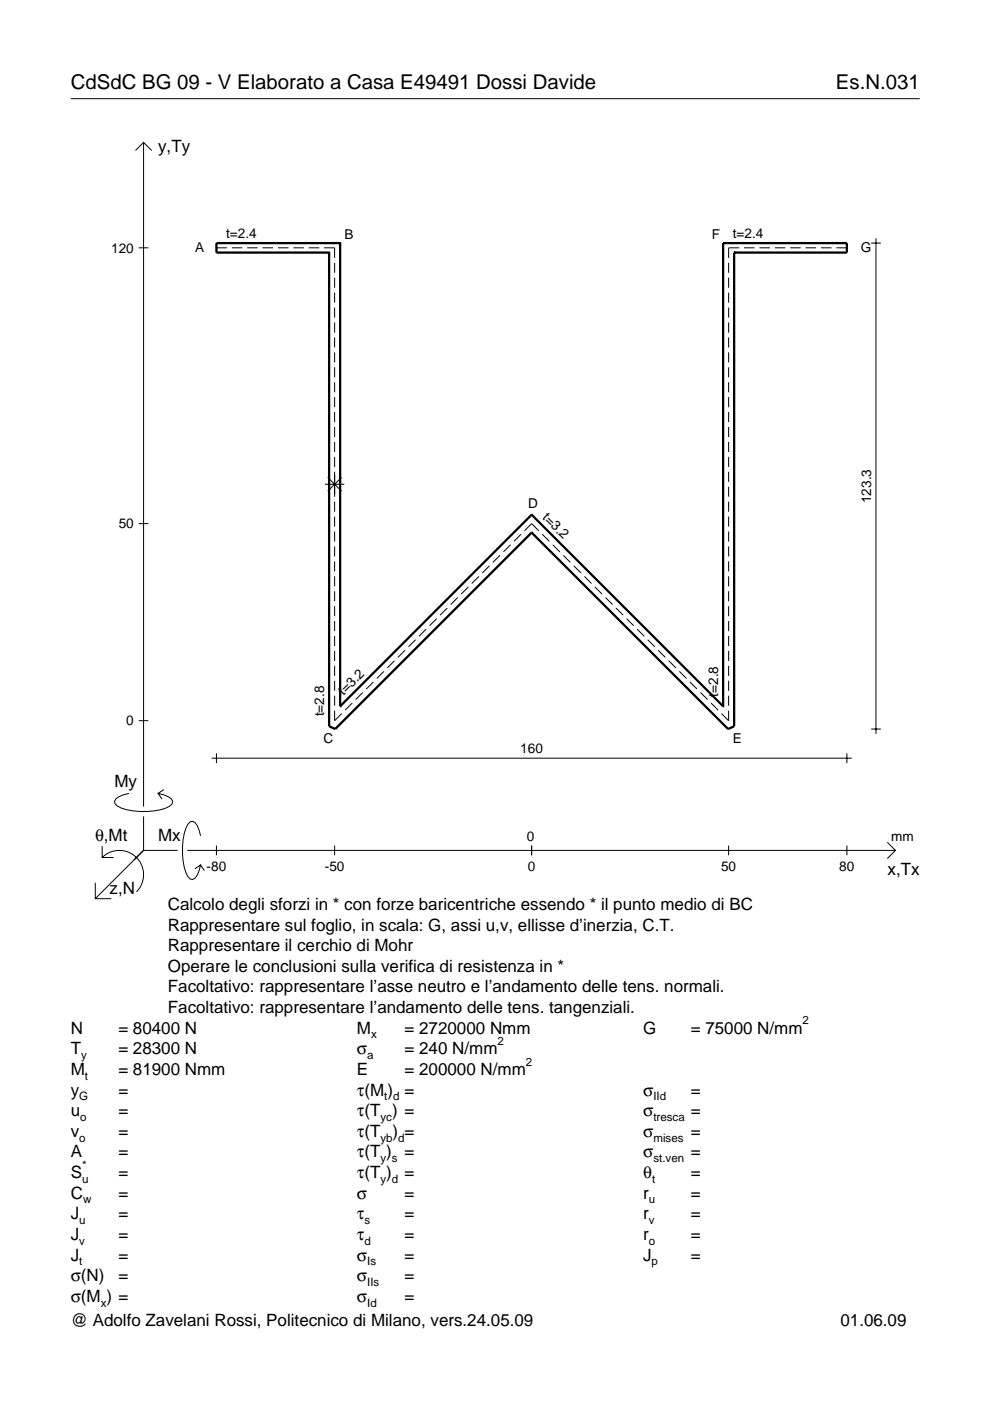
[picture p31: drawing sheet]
<svg xmlns="http://www.w3.org/2000/svg" width="210mm" height="297mm" viewBox="0 0 210 297" stroke-linecap="round" stroke-linejoin="round" font-family="sans-serif">
<defs><g id="words">
<g font-size="4.3">
<text x="15" y="18.9">CdSdC BG 09 - V Elaborato a Casa E49491 Dossi Davide</text>
<text x="177.2" y="18.9">Es.N.031</text>
</g>
<g font-size="3.6">
<text x="33.5" y="32.3">y,Ty</text>
<text x="24.3" y="166.9">My</text>
<text x="20.1" y="178.2">θ,Mt</text>
<text x="33.5" y="178.2">Mx</text>
<text x="188.2" y="185.5">x,Tx</text>
<text x="23.2" y="189.6">z,N</text>
<text x="35.6" y="192.9">Calcolo degli sforzi in * con forze baricentriche essendo * il punto medio di BC</text>
<text x="35.6" y="197.3">Rappresentare sul foglio, in scala: G, assi u,v, ellisse d’inerzia, C.T.</text>
<text x="35.6" y="201.7">Rappresentare il cerchio di Mohr</text>
<text x="35.6" y="206">Operare le conclusioni sulla verifica di resistenza in *</text>
<text x="35.6" y="210.4">Facoltativo: rappresentare l’asse neutro e l’andamento delle tens. normali.</text>
<text x="35.6" y="214.8">Facoltativo: rappresentare l’andamento delle tens. tangenziali.</text>
<text x="15" y="219.2">N</text>
<text x="25.1" y="219.2">= 80400 N</text>
<text x="75.7" y="219.2">M</text>
<text x="85.8" y="219.2">= 2720000 Nmm</text>
<text x="136.4" y="219.2">G</text>
<text x="146.5" y="219.2">= 75000 N/mm</text>
<text x="15" y="223.5">T</text>
<text x="15" y="227.9">M</text>
<text x="25.1" y="223.5">= 28300 N</text>
<text x="25.1" y="227.9">= 81900 Nmm</text>
<text x="75.7" y="223.5">σ</text>
<text x="75.7" y="227.9">E</text>
<text x="85.8" y="223.5">= 240 N/mm</text>
<text x="85.8" y="227.9">= 200000 N/mm</text>
<text x="15" y="232.3">y</text>
<text x="25.1" y="232.3">=</text>
<text x="75.7" y="232.3">τ(M ) =</text>
<text x="136.4" y="232.3">σ</text>
<text x="146.5" y="232.3">=</text>
<text x="15" y="236.7">u</text>
<text x="25.1" y="236.7">=</text>
<text x="75.7" y="236.7">τ(T ) =</text>
<text x="136.4" y="236.7">σ</text>
<text x="146.5" y="236.7">=</text>
<text x="15" y="241">v</text>
<text x="15" y="245.4">A</text>
<text x="25.1" y="241">=</text>
<text x="25.1" y="245.4">=</text>
<text x="75.7" y="245.4">τ(T )</text>
<text x="75.7" y="241">τ(T</text>
<text x="83.3" y="241">) =</text>
<text x="85.8" y="245.4">=</text>
<text x="136.4" y="241">σ</text>
<text x="136.4" y="245.4">σ</text>
<text x="146.5" y="241">=</text>
<text x="146.5" y="245.4">=</text>
<text x="15" y="249.8">S</text>
<text x="25.1" y="249.8">=</text>
<text x="75.7" y="249.8">τ(T )</text>
<text x="85.8" y="249.8">=</text>
<text x="136.4" y="249.8">θ</text>
<text x="146.5" y="249.8">=</text>
<text x="15" y="254.2">C</text>
<text x="25.1" y="254.2">=</text>
<text x="75.7" y="254.2">σ</text>
<text x="85.8" y="254.2">=</text>
<text x="136.4" y="254.2">r</text>
<text x="146.5" y="254.2">=</text>
<text x="15" y="258.5">J</text>
<text x="15" y="262.9">J</text>
<text x="25.1" y="258.5">=</text>
<text x="25.1" y="262.9">=</text>
<text x="75.7" y="258.5">τ</text>
<text x="75.7" y="262.9">τ</text>
<text x="85.8" y="258.5">=</text>
<text x="85.8" y="262.9">=</text>
<text x="136.4" y="258.5">r</text>
<text x="136.4" y="262.9">r</text>
<text x="146.5" y="258.5">=</text>
<text x="146.5" y="262.9">=</text>
<text x="15" y="267.3">J</text>
<text x="25.1" y="267.3">=</text>
<text x="75.7" y="267.3">σ</text>
<text x="85.8" y="267.3">=</text>
<text x="136.4" y="267.3">J</text>
<text x="146.5" y="267.3">=</text>
<text x="15" y="271.7">σ(N)</text>
<text x="25.1" y="271.7">=</text>
<text x="75.7" y="271.7">σ</text>
<text x="85.8" y="271.7">=</text>
<text x="15" y="281.2">@ Adolfo Zavelani Rossi, Politecnico di Milano, vers.24.05.09</text>
<text x="15" y="276">σ(M ) =</text>
<text x="75.7" y="276">σ</text>
<text x="85.8" y="276">=</text>
<text x="178.2" y="281.2">01.06.09</text>
</g>
<g font-size="2.9">
<text x="23.6" y="53.5">120</text>
<text x="41.4" y="53.4">A</text>
<text x="47.9" y="50.5">t=2.4</text>
<text x="73" y="50.6">B</text>
<text x="150.9" y="50.6">F</text>
<text x="155.4" y="50.5">t=2.4</text>
<text x="182.5" y="53.4">G</text>
<text x="112" y="107.7">D</text>
<text x="184.7" y="106.7" transform="rotate(-90 184.7 106.7)">123.3</text>
<text x="25.2" y="112">50</text>
<text x="114.9" y="109.9" transform="rotate(45 114.9 109.9)">t=3.2</text>
<text x="72.8" y="147.6" transform="rotate(-45 72.8 147.6)">t=3.2</text>
<text x="152.3" y="147.7" transform="rotate(-90 152.3 147.7)">t=2.8</text>
<text x="26.8" y="153.8">0</text>
<text x="68.7" y="151.9" transform="rotate(-90 68.7 151.9)">t=2.8</text>
<text x="68.6" y="157.6">C</text>
<text x="110.3" y="159.7">160</text>
<text x="155.4" y="157.6">E</text>
<text x="111.7" y="178.2">0</text>
<text x="189" y="178.2">mm</text>
<text x="43.8" y="184.7">-80</text>
<text x="68.9" y="184.7">-50</text>
<text x="111.9" y="184.7">0</text>
<text x="152.9" y="184.7">50</text>
<text x="178" y="184.7">80</text>
</g>
<g font-size="2.4">
<text x="78.7" y="220.2">x</text>
<text x="105.5" y="221.5">2</text>
<text x="170.2" y="217.2">2</text>
<text x="17.2" y="224.5">y</text>
<text x="77.9" y="224.5">a</text>
<text x="111.5" y="225.9">2</text>
<text x="16.8" y="233.3">G</text>
<text x="18" y="228.9">t</text>
<text x="81.5" y="233.3">t d</text>
<text x="138.5" y="233.3">IId</text>
<text x="17" y="237.7">o</text>
<text x="80.7" y="237.7">yc</text>
<text x="138.5" y="237.7">tresca</text>
<text x="16.8" y="242">o</text>
<text x="80.7" y="242">yb d</text>
<text x="138.5" y="242">mises</text>
<text x="17.4" y="250.8">u</text>
<text x="17.4" y="247.8">*</text>
<text x="80.7" y="246.4">y s</text>
<text x="80.7" y="250.8">y d</text>
<text x="138.2" y="250.8">t</text>
<text x="138.5" y="246.4">st.ven</text>
<text x="17.6" y="255.2">w</text>
<text x="137.6" y="255.2">u</text>
<text x="16.8" y="259.5">u</text>
<text x="16.8" y="263.9">v</text>
<text x="77.3" y="259.5">s</text>
<text x="77.3" y="263.9">d</text>
<text x="137.6" y="259.5">v</text>
<text x="137.6" y="263.9">o</text>
<text x="16.8" y="268.3">t</text>
<text x="77.9" y="268.3">Is</text>
<text x="138.2" y="268.3">p</text>
<text x="77.9" y="272.7">IIs</text>
<text x="21.4" y="277">x</text>
<text x="77.9" y="277">Id</text>
</g>
</g></defs>
<g fill="none" stroke="#000" stroke-width=".21">
<path d="M15 20.9h180M28.7 31.9l1.7-1.7 1.8 1.7M30.4 30.2v140.8M29.4 52.5h2.1M45.9 52.5h2.2M49.1 52.5h2.3M52.4 52.5h2.2M55.7 52.5h2.2M58.9 52.5h2.3M62.2 52.5h2.2M65.5 52.5h2.2M68.7 52.5h2.2v2.2"/>
<path d="M70.9 55.7v2.1M70.9 58.9v2.1M154.5 55.7v2.1M154.5 58.9v2.1M156.7 52.5h-2.2v2.2M157.8 52.5h2.2M161 52.5h2.2M164.3 52.5h2.2M167.5 52.5h2.3M170.8 52.5h2.2M174.1 52.5h2.2M177.3 52.5h2.3"/>
<path d="M184.7 51.5h2.1M185.7 50.5v105.1M70.9 62v2.2M70.9 65.2v2.1M70.9 68.4v2.1M70.9 71.5v2.2M70.9 74.7v2.1M70.9 77.9v2.1M154.5 62v2.2M154.5 65.2v2.1M154.5 68.4v2.1M154.5 71.5v2.2"/>
<path d="M154.5 74.7v2.1M154.5 77.9v2.1M70.9 81v2.2M70.9 84.2v2.1M70.9 87.4v2.1M70.9 90.5v2.2M70.9 93.7v2.1M70.9 96.9v2.1M154.5 81v2.2M154.5 84.2v2.1M154.5 87.4v2.1M154.5 90.5v2.2"/>
<path d="M154.5 93.7v2.1M154.5 96.9v2.1M29.4 111h2.1M68.9 102.7h4.1M69.5 101.2l2.9 2.9M70.9 100v5.3M70.9 106.4v2.1M70.9 109.5v2.2M70.9 112.7v2.1M70.9 115.9v2.1M70.9 119v2.2M72.4 101.2l-2.9 2.9"/>
<path d="M103.8 120l-1.5 1.5M106 117.7l-1.5 1.5M108.2 115.5l-1.5 1.5M110.5 113.3l-1.5 1.5M111.2 112.5l1.5-1.5 1.5 1.5M115 113.3l1.5 1.5M117.2 115.5l1.5 1.5M119.4 117.7l1.5 1.5M121.7 120l1.5 1.5M154.5 100v2.2M154.5 103.2v2.1M154.5 106.4v2.1"/>
<path d="M154.5 109.5v2.2M154.5 112.7v2.1M154.5 115.9v2.1M154.5 119v2.2M70.9 122.2v2.1M70.9 125.3v2.2M70.9 128.5v2.1M70.9 131.7v2.1M70.9 134.8v2.2M70.9 138v2.1M85.9 137.9l-1.5 1.5M88.1 135.6l-1.5 1.5"/>
<path d="M90.3 133.4l-1.5 1.5M92.6 131.2l-1.5 1.5M94.8 128.9l-1.5 1.5M97.1 126.7l-1.5 1.5M99.3 124.5l-1.5 1.5M101.5 122.2l-1.5 1.5M123.9 122.2l1.5 1.5M126.1 124.5l1.5 1.5M128.4 126.7l1.5 1.5M130.6 128.9l1.5 1.5M132.8 131.2l1.6 1.5M135.1 133.4l1.5 1.5"/>
<path d="M137.3 135.6l1.5 1.5M139.6 137.9l1.5 1.5M154.5 122.2v2.1M154.5 125.3v2.2M154.5 128.5v2.1M154.5 131.7v2.1M154.5 134.8v2.2M154.5 138v2.1M29.4 152.8h2.1M45.9 159.7v2.1M70.9 141.2v2.1M70.9 144.3v2.2"/>
<path d="M70.9 147.5v2.1M70.9 150.7v2.1l1.6-1.5M74.7 149.1l-1.5 1.5M76.9 146.8l-1.5 1.5M79.2 144.6l-1.5 1.5M81.4 142.3l-1.5 1.6M83.6 140.1l-1.5 1.5M141.8 140.1l1.5 1.5M144 142.3l1.5 1.6M146.3 144.6l1.5 1.5M148.5 146.8l1.5 1.5M150.7 149.1l1.6 1.5"/>
<path d="M154.5 141.2v2.1M154.5 144.3v2.2M154.5 147.5v2.1M154.5 150.7v2.1l-1.5-1.5M179.6 159.7v2.1M184.7 154.6h2.1M21.7 179.4v2.4h2.4M27.3 168.2a3.6 3.6 0 0 0-3 1.7l.1 .5a5.6 5.6 0 0 0 3.8 1.5 13.4 13.4 0 0 0 7.8-1l.5-.5 .1-.5a3.6 3.6 0 0 0-3.1-1.7l.8 1.2M30.4 173.1v7.2M34.7 167.4l-1.2 .8M42.5 177.2a3.6 3.6 0 0 0-1.7-3.1l-.5 .2a5.7 5.7 0 0 0-1.5 3.7 13.3 13.3 0 0 0 1 7.9l.5 .5 .5 .1a3.6 3.6 0 0 0 1.7-3.1l-1.2 .8M44.9 160.8h135.7"/>
<path d="M45.9 179.3v2M70.9 179.3v2M112.7 179.3v2M154.5 179.3v2M179.6 179.3v2M188.1 178.6l1.7 1.7-1.7 1.7M20.2 187.2v3.3h3.4M21.7 181.8a5.1 5.1 0 0 1 7.2 0 5.1 5.1 0 0 1 0 7.3M30.4 180.3l-10.2 10.2M30.4 180.3h7.2M39.7 180.3h150.1M42.5 183.4l.8 1.2"/>
</g>
<g fill="none" stroke="#000" stroke-width=".48">
<path d="M69.8 53.6h.1M69.8 53.6v100.4l1.3 .6 41.6-41.7M72.1 51.5h.1M72.1 51.5h-26.2v2.1h23.9M72.1 51.5v98.2M153.3 51.5h.1M153.3 51.5h26.3v2.1h-23.9M153.3 51.5v98.2M155.7 53.6h.1M155.7 53.6v100.4l-1.3 .6-41.7-41.7M112.7 112.9h.1M112.7 109.1h.1"/>
<path d="M112.7 109.1l-40.6 40.6M112.7 109.1l40.6 40.6M72.1 149.7h.1M153.3 149.7h.1"/>
</g>
<use href="#words"/>
</svg>
